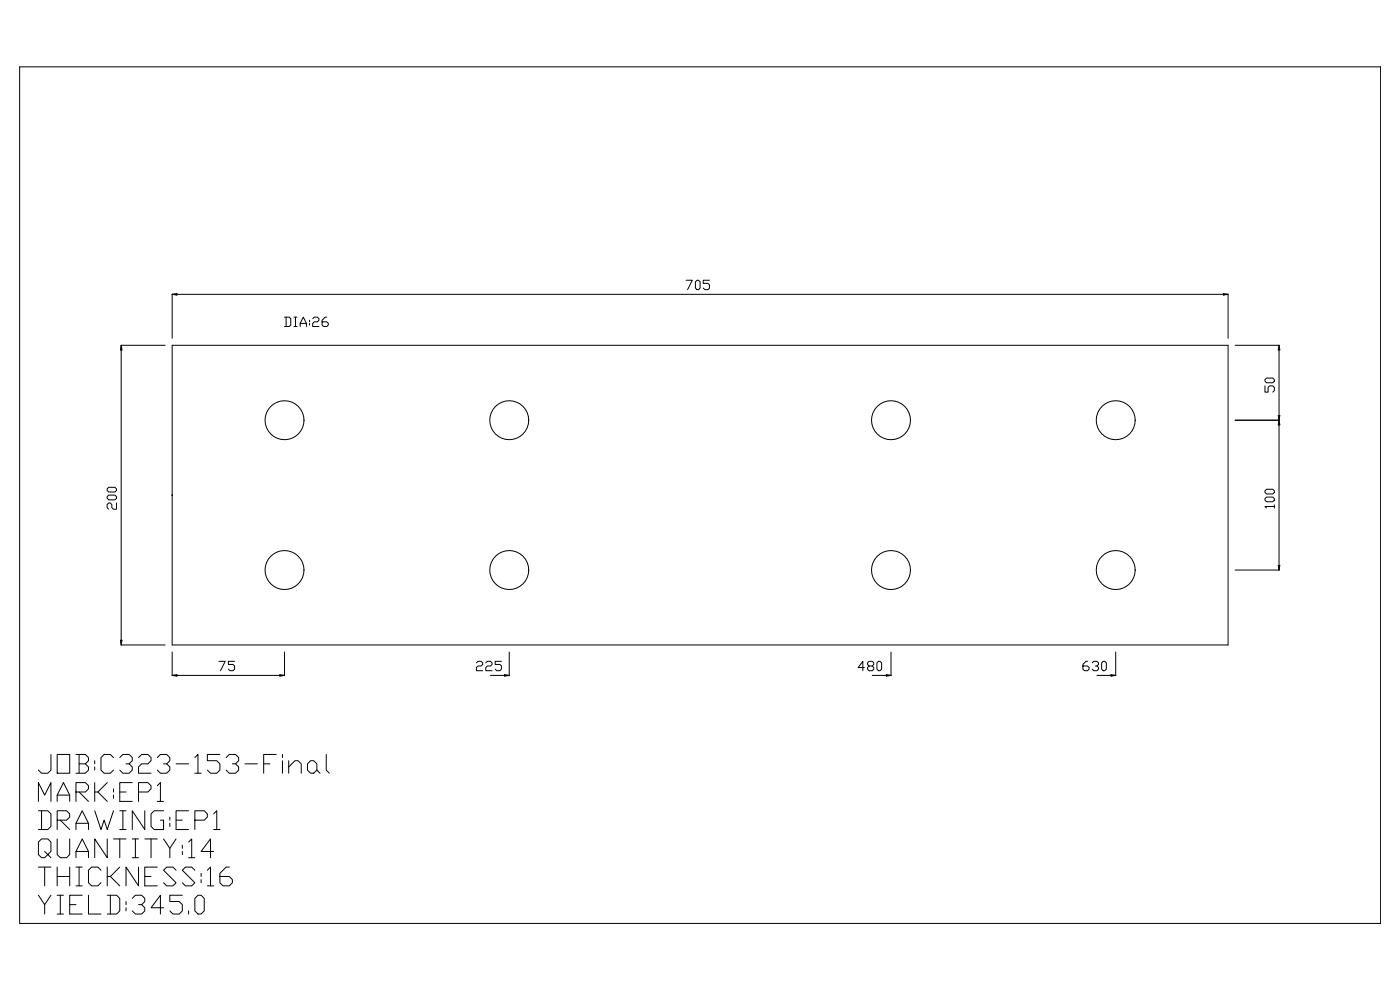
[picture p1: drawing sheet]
<svg xmlns="http://www.w3.org/2000/svg" width="420mm" height="297mm" viewBox="0 0 420 297" stroke-linecap="round" stroke-linejoin="round" font-family="sans-serif">
<g fill="none" stroke="#000" stroke-width=".3">
<path d="M5.9 20h408.1v256.9h-408.1zM51.6 88.2v13.2M51.6 88.3h316.7M51.6 88.3l1.4-.3v.5zM85.3 95.1h1.4l.5 .5v1.8l-.5 .5h-1.4M85.8 95.1v2.8M88.1 95.1h1M88.1 97.9h1M88.6 95.1v2.8M90 97.9v-.9l1-1.9 .9 1.9v.9M90 97h1.9M92.8 96v.5"/>
<path d="M92.8 97v.4M93.8 95.6l.4-.5h1l.4 .5v.4l-.4 .5h-1l-.4 .5v.9h1.8M98 95.1h-.5l-.9 .9v1.4l.5 .5h.9l.5-.5v-.4l-.5-.5h-1.4M205.7 84h1.9l-1.4 2.8M209 84h.5l.5 .5v1.9l-.5 .4h-.5l-.4-.4v-1.9zM212.8 84h-1.9v1h1.4l.5 .4v1l-.5 .4h-.9l-.5-.4M366.9 88l1.4 .3-1.4 .2zM368.3 88.2v13.2M36.3 103.5h13.2M36.3 103.5v89.9M36.3 103.5l.3 1.4h-.5zM51.6 103.5h316.7v89.9h-316.7z"/>
<path d="M370.4 103.5h13.2M379.4 115.7v1.9h.9v-1.4l.5-.5h.9l.5 .5v.9l-.5 .5M379.4 113.8l.4-.4h1.9l.5 .4v.5l-.5 .5h-1.9l-.4-.5zM383.6 103.5l.2 1.4h-.5zM383.6 103.5v67.4M370.4 126h13.2M383.3 124.6h.5l-.5 2.8h.5zM32.1 146.6l.5-.5h1.9l.4 .5v.5l-.4 .4h-1.9l-.5-.4zM32.6 148.5h1.9l.4 .4v.5l-.4 .5h-1.9l-.5-.5v-.5zM34.9 150.8v1.9h-.9l-.5-.5v-.9l-.4-.5h-.5l-.5 .5v.9l.5 .5M51.6 148.5h.1M51.7 148.5h-.1"/>
<path d="M379.4 149.5l.4-.4h1.9l.5 .4v.5l-.5 .5h-1.9l-.4-.5zM379.4 147.2l.4-.5h1.9l.5 .5v.4l-.5 .5h-1.9l-.4-.5zM382.2 151.9h-2.8l.4 .4M382.2 151.4v.9M370.4 170.9h13.2M383.3 169.5h.5l-.2 1.4zM36.1 192h.5l-.3 1.4zM36.3 193.4h13.2M51.6 195.5v7M65.7 198.3h1.8l-1.4 2.8M70.4 198.3h-1.9v.9h1.4l.5 .5v.9l-.5 .5h-1l-.4-.5M85.3 195.5v7"/>
<path d="M142.9 198.8l.4-.5h1l.4 .5v.4l-.4 .5h-1l-.4 .5v.9h1.8M145.7 198.8l.5-.5h.9l.5 .5v.4l-.5 .5h-.9l-.5 .5v.9h1.9M150.4 198.3h-1.9v.9h1.4l.5 .5v.9l-.5 .5h-.9l-.5-.5M152.7 195.5v7M260.6 199.7l-.4-.5v-.4l.4-.5h1l.4 .5v.4l-.4 .5h-1l-.4 .5v.4l.4 .5h1l.4-.5v-.4l-.4-.5M263 198.8l.5-.5h.4l.5 .5v1.8l-.5 .5h-.4l-.5-.5zM267.2 195.5v7M326.2 198.3h-.5l-1 .9v1.4l.5 .5h1l.4-.5v-.4l-.4-.5h-1.5M327.6 198.8l.4-.5h1l.4 .5v.4l-.4 .5h-.5M329 199.7l.4 .5v.4l-.4 .5h-1l-.4-.5M330.4 198.8l.4-.5h.5l.5 .5v1.8l-.5 .5h-.5l-.4-.5zM334.6 195.5v7"/>
<path d="M51.6 202.5l1.4-.2v.5zM51.6 202.5h33.7M83.9 202.3l1.4 .2-1.4 .3zM147.1 202.5h5.6M151.3 202.3l1.4 .2-1.4 .3zM259.2 200.2h-1.8l1.4-1.9v2.8M261.6 202.5h5.6M265.8 202.3l1.4 .2-1.4 .3zM329 202.5h5.6M333.2 202.3l1.4 .2-1.4 .3zM15.3 226.2v4.7l-1 1h-1.8l-1-1M17.1 226.2h3.8v5.7h-3.8z"/>
<path d="M17.1 238.4h3.8M22.8 237.5h2.8l.9-1v-.9l-.9-.9h-2.8v5.6M22.8 226.2h2.8l.9 1v.9l-.9 .9M23.7 229h1.9l.9 1v.9l-.9 1h-2.8M23.7 226.2v5.7M23.7 237.5l2.8 2.8M28.4 228.1v.9M28.4 230v.9M28.4 234.7v5.6M29.3 237.5l2.9 2.8M32.2 234.7l-2.9 2.8h-.9M34 227.2l-.9-1h-1.9l-.9 1v3.7l.9 1h1.9l.9-1"/>
<path d="M34 236.5v1M34 238.4v1M35.9 227.2l1-1h1.8l1 1v.9l-1 .9h-.9M35.9 237.5h1.9M38.7 229l1 1v.9l-1 1h-1.8l-1-1M39.7 234.7h-3.8v5.6h3.8M41.5 237.5h2.9l.9-1v-.9l-.9-.9h-2.9v5.6M41.5 227.2l1-1h1.9l.9 1v.9l-.9 .9h-1.9l-1 1v1.9h3.8M47.2 235.6l.9-.9v5.6M47.2 227.2l.9-1h1.9l.9 1v.9l-.9 .9h-.9M50 229l.9 1v.9l-.9 1h-1.9l-.9-1M52.8 229h3.8"/>
<path d="M58.4 227.2l1-1v5.7M58.4 231.9h1.9M65.9 226.2h-3.7v1.9h2.8l.9 .9v1.9l-.9 1h-1.9l-.9-1M67.8 227.2l1-1h1.8l1 1v.9l-1 .9h-.9M70.6 229l1 1v.9l-1 1h-1.8l-1-1M73.4 229h3.8M79.1 229h1.9M82.8 226.2h-3.7v5.7M84.7 226.2v1M84.7 228.1v3.8M86.6 230l1.9-1.9h.9l.9 .9v2.9M86.6 228.1v3.8"/>
<path d="M92.2 229l.9-.9h1l.9 .9v1.9l-.9 1h-1l-.9-1zM95 230.9l1 1M97.8 226.2v4.7l1 1M11.5 243.1h2.8l1 1v3.7l-1 .9h-2.8M11.5 240.3v-5.6l1.9 3.7 1.9-3.7v5.6M12.5 243.1v5.6M13.4 255.3l.9 1-.9 .9h-.9l-1-.9v-3.8l1-.9h1.8l1 .9v2.8l-1 1 1 .9M17.1 251.6v4.7l1 .9h1.9l.9-.9v-4.7M17.1 245.9h2.9l.9-.9v-.9l-.9-1h-2.9v5.6M17.1 240.3v-1.9l1.9-3.7 1.9 3.7v1.9M18.1 245.9l2.8 2.8M22.8 257.2v-1.9l1.9-3.7 1.8 3.7v1.9"/>
<path d="M22.8 248.7v-1.8l1.9-3.8 1.8 3.8v1.8M22.8 255.3h3.7M22.8 246.9h3.7M28.4 243.1l1.9 5.6 .9-2.8 1 2.8 1.8-5.6M32.2 251.6v5.6l-3.8-5.6v5.6M34 251.6h3.8M35.9 251.6v5.6M35.9 243.1h1.9M35.9 248.7h1.9M36.9 243.1v5.6M39.7 251.6h1.8M39.7 257.2h1.8"/>
<path d="M40.6 251.6v5.6M43.4 243.1v5.6l-3.7-5.6v5.6M43.4 251.6h3.8M45.3 251.6v5.6M47.2 240.3h1.9M49.1 251.6l1.8 2.8v2.8M49.1 243.1h-2.9l-.9 1v3.7l.9 .9h2.9v-2.8h-1M50.9 245v.9M50.9 246.9v.9M52.8 251.6l-1.9 2.8M52.8 245.9h1.9M54.7 253.4v1"/>
<path d="M54.7 255.3v1M56.6 252.5l.9-.9v5.6M56.6 243.1h-3.8v5.6h3.8M56.6 257.2h1.8M58.4 245.9h2.8l1-.9v-.9l-1-1h-2.8v5.6M64.1 255.3h-3.8l2.8-3.7v5.6M64.1 244.1l.9-1v5.6M64.1 248.7h1.8M11.5 268.4l1.9 2.9v2.8M11.5 260h3.8M13.4 260v5.6M15.3 268.4l-1.9 2.9"/>
<path d="M17.1 268.4h1.9M17.1 274.1h1.9M17.1 260v5.6M17.1 262.8h3.8M18.1 268.4v5.7M20.9 271.3h1.9M20.9 260v5.6M22.8 260h1.9M22.8 265.6h1.9M23.7 260v5.6M24.7 268.4h-3.8v5.7h3.8M26.5 268.4v5.7h3.8"/>
<path d="M30.3 260.9l-1-.9h-1.8l-1 .9v3.8l1 .9h1.8l1-.9M32.2 268.4h2.8l.9 1v3.7l-.9 1h-2.8M32.2 260v5.6M33.1 268.4v5.7M33.1 262.8l2.8 2.8M35.9 260l-2.8 2.8h-.9M37.8 270.3v1M37.8 272.2v.9M39.7 269.4l.9-1h1.9l.9 1v.9l-.9 1h-1M41.5 260v5.6l-3.7-5.6v5.6M42.5 271.3l.9 .9v.9l-.9 1h-1.9l-.9-1M43.4 262.8h1.9"/>
<path d="M47.2 260h-3.8v5.6h3.8M49.1 272.2h-3.8l2.8-3.8v5.7M52.8 260.9l-.9-.9h-1.9l-.9 .9 3.7 3.8-.9 .9h-1.9l-.9-.9M54.7 268.4h-3.8v1.9h2.8l1 1v1.8l-1 1h-1.8l-1-1M56.6 273.1v1M58.4 260.9l-.9-.9h-1.9l-.9 .9 3.7 3.8-.9 .9h-1.9l-.9-.9M59.4 268.4h.9l.9 1v3.7l-.9 1h-.9l-1-1v-3.7zM60.3 261.9v.9M60.3 263.8v.9M62.2 260.9l.9-.9v5.6M62.2 265.6h1.9M68.8 260h-1l-1.9 1.9v2.8l1 .9h1.9l.9-.9v-.9l-.9-1h-2.9"/>
<circle cx="85.3" cy="126" r="5.8"/>
<circle cx="152.7" cy="126" r="5.8"/>
<circle cx="267.2" cy="126" r="5.8"/>
<circle cx="334.6" cy="126" r="5.8"/>
<circle cx="51.6" cy="148.5" r=".04"/>
<circle cx="85.3" cy="170.9" r="5.8"/>
<circle cx="152.7" cy="170.9" r="5.8"/>
<circle cx="267.2" cy="170.9" r="5.8"/>
<circle cx="334.6" cy="170.9" r="5.8"/>
</g>
</svg>
